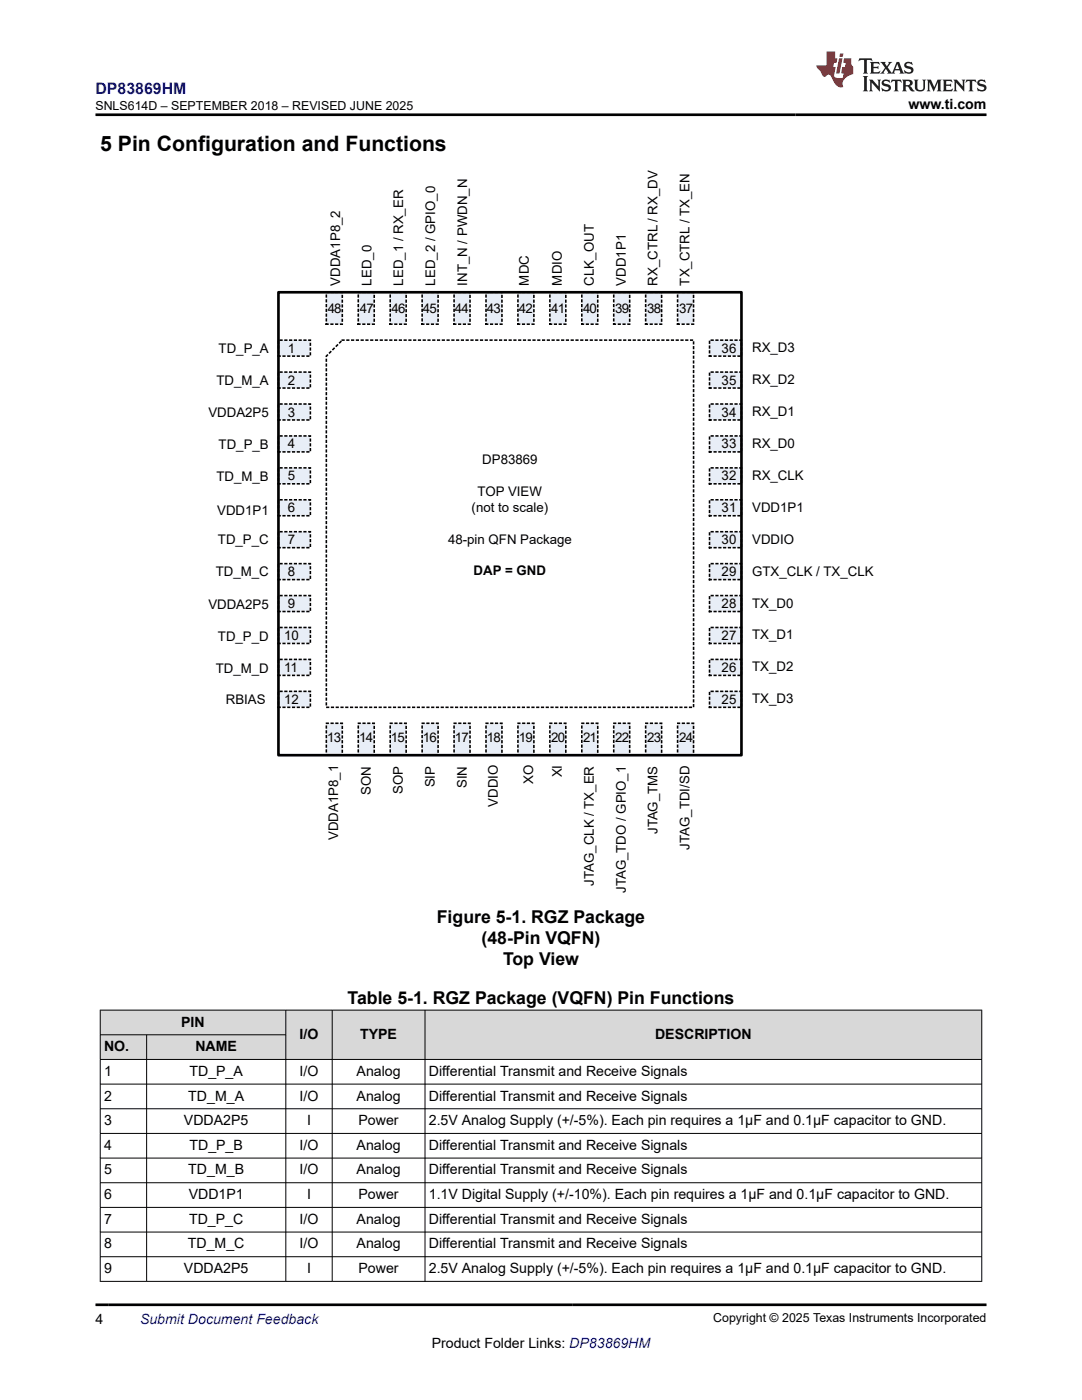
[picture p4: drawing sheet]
<svg xmlns="http://www.w3.org/2000/svg" width="216mm" height="279mm" viewBox="0 0 216 279" stroke-linecap="round" stroke-linejoin="round" font-family="sans-serif">
<defs><g id="words">
<text font-size="4.2" x="20" y="30.2">5 Pin Configuration and Functions</text>
<g font-size="3.5">
<text x="87.2" y="184.2">Figure 5-1. RGZ Package</text>
<text x="96.1" y="188.4">(48-Pin VQFN)</text>
<text x="100.4" y="192.7">Top View</text>
<text x="69.4" y="200.4">Table 5-1. RGZ Package (VQFN) Pin Functions</text>
</g>
<text font-size="3.2" fill="#00f" x="19" y="18.7">DP83869HM</text>
<g font-size="2.8">
<text x="181.3" y="21.8">www.ti.com</text>
<text x="20.8" y="209.8">NO.</text>
<text x="36.2" y="204.9">PIN</text>
<text x="39" y="209.8">NAME</text>
<text x="59.8" y="207.3">I/O</text>
<text x="71.9" y="207.3">TYPE</text>
<text x="130.7" y="207.3">DESCRIPTION</text>
<text x="20.8" y="214.7">1</text>
<text x="37.8" y="214.7">TD_P_A</text>
<text x="59.8" y="214.7">I/O</text>
<text x="71.2" y="214.7">Analog</text>
<text x="85.6" y="214.7">Differential Transmit and Receive Signals</text>
<text x="20.8" y="219.6">2</text>
<text x="37.6" y="219.6">TD_M_A</text>
<text x="59.8" y="219.6">I/O</text>
<text x="71.2" y="219.6">Analog</text>
<text x="85.6" y="219.6">Differential Transmit and Receive Signals</text>
<text x="20.8" y="224.6">3</text>
<text x="36.7" y="224.6">VDDA2P5</text>
<text x="61.3" y="224.6">I</text>
<text x="71.5" y="224.6">Power</text>
<text x="85.6" y="224.6">2.5V Analog Supply (+/-5%). Each pin requires a 1µF and 0.1µF capacitor to GND.</text>
<text x="20.8" y="229.5">4</text>
<text x="37.8" y="229.5">TD_P_B</text>
<text x="59.8" y="229.5">I/O</text>
<text x="71.2" y="229.5">Analog</text>
<text x="85.6" y="229.5">Differential Transmit and Receive Signals</text>
<text x="20.8" y="234.4">5</text>
<text x="20.8" y="239.3">6</text>
<text x="37.6" y="234.4">TD_M_B</text>
<text x="37.7" y="239.3">VDD1P1</text>
<text x="59.8" y="234.4">I/O</text>
<text x="61.3" y="239.3">I</text>
<text x="71.2" y="234.4">Analog</text>
<text x="71.5" y="239.3">Power</text>
<text x="85.6" y="234.4">Differential Transmit and Receive Signals</text>
<text x="85.6" y="239.3">1.1V Digital Supply (+/-10%). Each pin requires a 1µF and 0.1µF capacitor to GND.</text>
<text x="20.8" y="244.2">7</text>
<text x="37.7" y="244.2">TD_P_C</text>
<text x="59.8" y="244.2">I/O</text>
<text x="71.2" y="244.2">Analog</text>
<text x="85.6" y="244.2">Differential Transmit and Receive Signals</text>
<text x="20.8" y="249.2">8</text>
<text x="37.5" y="249.2">TD_M_C</text>
<text x="59.8" y="249.2">I/O</text>
<text x="71.2" y="249.2">Analog</text>
<text x="85.6" y="249.2">Differential Transmit and Receive Signals</text>
<text x="20.8" y="254.1">9</text>
<text x="36.7" y="254.1">VDDA2P5</text>
<text x="61.3" y="254.1">I</text>
<text x="71.5" y="254.1">Power</text>
<text x="85.6" y="254.1">2.5V Analog Supply (+/-5%). Each pin requires a 1µF and 0.1µF capacitor to GND.</text>
<text x="19" y="264.2">4</text>
<text x="86.1" y="269">Product Folder Links: DP83869HM</text>
</g>
<text font-size="2.8" fill="#00f" x="27.9" y="264.2">Submit Document Feedback</text>
<g font-size="2.6">
<text x="67.9" y="57" transform="rotate(-90 67.9 57)">VDDA1P8_2</text>
<text x="74.1" y="57" transform="rotate(-90 74.1 57)">LED_0</text>
<text x="80.5" y="57" transform="rotate(-90 80.5 57)">LED_1 / RX_ER</text>
<text x="86.8" y="57" transform="rotate(-90 86.8 57)">LED_2 / GPIO_0</text>
<text x="93.2" y="57" transform="rotate(-90 93.2 57)">INT_N / PWDN_N</text>
<text x="105.5" y="57" transform="rotate(-90 105.5 57)">MDC</text>
<text x="112.1" y="57" transform="rotate(-90 112.1 57)">MDIO</text>
<text x="118.5" y="57" transform="rotate(-90 118.5 57)">CLK_OUT</text>
<text x="124.9" y="57" transform="rotate(-90 124.9 57)">VDD1P1</text>
<text x="131.2" y="57" transform="rotate(-90 131.2 57)">RX_CTRL / RX_DV</text>
<text x="137.6" y="57" transform="rotate(-90 137.6 57)">TX_CTRL / TX_EN</text>
<text x="65.4" y="62.6">48</text>
<text x="71.8" y="62.6">47</text>
<text x="78.1" y="62.6">46</text>
<text x="84.4" y="62.6">45</text>
<text x="90.8" y="62.6">44</text>
<text x="97.1" y="62.6">43</text>
<text x="103.5" y="62.6">42</text>
<text x="110" y="62.6">41</text>
<text x="116.3" y="62.6">40</text>
<text x="122.7" y="62.6">39</text>
<text x="129.1" y="62.6">38</text>
<text x="135.5" y="62.6">37</text>
<text x="43.6" y="70.5">TD_P_A</text>
<text x="57.4" y="70.4">1</text>
<text x="144" y="70.4">36</text>
<text x="150.1" y="70.3">RX_D3</text>
<text x="43.2" y="76.9">TD_M_A</text>
<text x="57.4" y="76.7">2</text>
<text x="144" y="76.7">35</text>
<text x="150.1" y="76.6">RX_D2</text>
<text x="41.6" y="83.2">VDDA2P5</text>
<text x="57.4" y="83.1">3</text>
<text x="144" y="83.1">34</text>
<text x="150.1" y="83">RX_D1</text>
<text x="43.6" y="89.6">TD_P_B</text>
<text x="57.4" y="89.5">4</text>
<text x="144" y="89.5">33</text>
<text x="150.1" y="89.4">RX_D0</text>
<text x="43.2" y="96">TD_M_B</text>
<text x="57.4" y="95.9">5</text>
<text x="96.2" y="92.6">DP83869</text>
<text x="144" y="95.9">32</text>
<text x="150.1" y="95.8">RX_CLK</text>
<text x="95.3" y="99">TOP VIEW</text>
<text x="43.3" y="102.8">VDD1P1</text>
<text x="57.4" y="102.3">6</text>
<text x="94.1" y="102.1">(not to scale)</text>
<text x="144" y="102.3">31</text>
<text x="150.1" y="102.1">VDD1P1</text>
<text x="43.5" y="108.5">TD_P_C</text>
<text x="57.4" y="108.6">7</text>
<text x="89.4" y="108.5">48-pin QFN Package</text>
<text x="144" y="108.6">30</text>
<text x="150.1" y="108.5">VDDIO</text>
<text x="43" y="114.9">TD_M_C</text>
<text x="57.4" y="115">8</text>
<text x="94.5" y="114.8">DAP = GND</text>
<text x="144" y="115">29</text>
<text x="150.1" y="114.9">GTX_CLK / TX_CLK</text>
<text x="41.6" y="121.5">VDDA2P5</text>
<text x="57.4" y="121.4">9</text>
<text x="144" y="121.4">28</text>
<text x="150.1" y="121.2">TX_D0</text>
<text x="43.5" y="127.8">TD_P_D</text>
<text x="56.7" y="127.8">10</text>
<text x="144" y="127.8">27</text>
<text x="150.1" y="127.6">TX_D1</text>
<text x="43" y="134.2">TD_M_D</text>
<text x="56.7" y="134.1">11</text>
<text x="144" y="134.1">26</text>
<text x="150.1" y="134">TX_D2</text>
<text x="45" y="140.5">RBIAS</text>
<text x="56.7" y="140.5">12</text>
<text x="144" y="140.5">25</text>
<text x="150.1" y="140.4">TX_D3</text>
<text x="65.3" y="148.2">13</text>
<text x="71.7" y="148.2">14</text>
<text x="78" y="148.2">15</text>
<text x="84.4" y="148.2">16</text>
<text x="90.8" y="148.2">17</text>
<text x="97.1" y="148.2">18</text>
<text x="103.5" y="148.2">19</text>
<text x="110" y="148.2">20</text>
<text x="116.3" y="148.2">21</text>
<text x="122.7" y="148.2">22</text>
<text x="129.1" y="148.2">23</text>
<text x="135.5" y="148.2">24</text>
<text x="112.1" y="155.1" transform="rotate(-90 112.1 155.1)">XI</text>
<text x="74" y="158.6" transform="rotate(-90 74 158.6)">SON</text>
<text x="80.4" y="158.5" transform="rotate(-90 80.4 158.5)">SOP</text>
<text x="86.7" y="157.2" transform="rotate(-90 86.7 157.2)">SIP</text>
<text x="93.1" y="157.3" transform="rotate(-90 93.1 157.3)">SIN</text>
<text x="99.4" y="161" transform="rotate(-90 99.4 161)">VDDIO</text>
<text x="106.4" y="156.5" transform="rotate(-90 106.4 156.5)">XO</text>
<text x="67.5" y="167.6" transform="rotate(-90 67.5 167.6)">VDDA1P8_1</text>
<text x="131.2" y="166.5" transform="rotate(-90 131.2 166.5)">JTAG_TMS</text>
<text x="137.6" y="169.5" transform="rotate(-90 137.6 169.5)">JTAG_TDI/SD</text>
<text x="118.5" y="176.8" transform="rotate(-90 118.5 176.8)">JTAG_CLK / TX_ER</text>
<text x="124.8" y="178.2" transform="rotate(-90 124.8 178.2)">JTAG_TDO / GPIO_1</text>
</g>
<g font-size="2.5">
<text x="19.1" y="21.9">SNLS614D – SEPTEMBER 2018 – REVISED JUNE 2025</text>
<text x="142.3" y="263.9">Copyright © 2025 Texas Instruments Incorporated</text>
</g>
</g></defs>
<path d="M65.1 58.3h3.2v6.4h-3.2z" fill-rule="evenodd" fill="#e8eef7"/>
<path d="M65.1 58.3h3.2v6.4h-3.2z" fill="none" stroke="#000" stroke-width=".32" stroke-dasharray=".3 .6"/>
<path d="M71.5 58.3h3.2v6.4h-3.2z" fill-rule="evenodd" fill="#e8eef7"/>
<path d="M71.5 58.3h3.2v6.4h-3.2z" fill="none" stroke="#000" stroke-width=".32" stroke-dasharray=".3 .6"/>
<path d="M77.9 58.3h3.1v6.4h-3.1z" fill-rule="evenodd" fill="#e8eef7"/>
<path d="M77.9 58.3h3.1v6.4h-3.1z" fill="none" stroke="#000" stroke-width=".32" stroke-dasharray=".3 .6"/>
<path d="M84.2 58.3h3.2v6.4h-3.2z" fill-rule="evenodd" fill="#e8eef7"/>
<path d="M84.2 58.3h3.2v6.4h-3.2z" fill="none" stroke="#000" stroke-width=".32" stroke-dasharray=".3 .6"/>
<path d="M90.6 58.3h3.2v6.4h-3.2z" fill-rule="evenodd" fill="#e8eef7"/>
<path d="M90.6 58.3h3.2v6.4h-3.2z" fill="none" stroke="#000" stroke-width=".32" stroke-dasharray=".3 .6"/>
<path d="M97 58.3h3.2v6.4h-3.2z" fill-rule="evenodd" fill="#e8eef7"/>
<path d="M97 58.3h3.2v6.4h-3.2z" fill="none" stroke="#000" stroke-width=".32" stroke-dasharray=".3 .6"/>
<path d="M103.3 58.3h3.2v6.4h-3.2z" fill-rule="evenodd" fill="#e8eef7"/>
<path d="M103.3 58.3h3.2v6.4h-3.2z" fill="none" stroke="#000" stroke-width=".32" stroke-dasharray=".3 .6"/>
<path d="M109.7 58.3h3.2v6.4h-3.2z" fill-rule="evenodd" fill="#e8eef7"/>
<path d="M109.7 58.3h3.2v6.4h-3.2z" fill="none" stroke="#000" stroke-width=".32" stroke-dasharray=".3 .6"/>
<path d="M116.1 58.3h3.2v6.4h-3.2z" fill-rule="evenodd" fill="#e8eef7"/>
<path d="M116.1 58.3h3.2v6.4h-3.2z" fill="none" stroke="#000" stroke-width=".32" stroke-dasharray=".3 .6"/>
<path d="M122.5 58.3h3.1v6.4h-3.1z" fill-rule="evenodd" fill="#e8eef7"/>
<path d="M122.5 58.3h3.1v6.4h-3.1z" fill="none" stroke="#000" stroke-width=".32" stroke-dasharray=".3 .6"/>
<path d="M128.8 58.3h3.2v6.4h-3.2z" fill-rule="evenodd" fill="#e8eef7"/>
<path d="M128.8 58.3h3.2v6.4h-3.2z" fill="none" stroke="#000" stroke-width=".32" stroke-dasharray=".3 .6"/>
<path d="M135.2 58.3h3.2v6.4h-3.2z" fill-rule="evenodd" fill="#e8eef7"/>
<path d="M135.2 58.3h3.2v6.4h-3.2z" fill="none" stroke="#000" stroke-width=".32" stroke-dasharray=".3 .6"/>
<path d="M55.6 138h6.3v3.2h-6.3z" fill-rule="evenodd" fill="#e8eef7"/>
<path d="M55.6 138h6.3v3.2h-6.3z" fill="none" stroke="#000" stroke-width=".32" stroke-dasharray=".3 .6"/>
<path d="M55.6 131.6h6.3v3.2h-6.3z" fill-rule="evenodd" fill="#e8eef7"/>
<path d="M55.6 131.6h6.3v3.2h-6.3z" fill="none" stroke="#000" stroke-width=".32" stroke-dasharray=".3 .6"/>
<path d="M55.6 125.2h6.3v3.2h-6.3z" fill-rule="evenodd" fill="#e8eef7"/>
<path d="M55.6 125.2h6.3v3.2h-6.3z" fill="none" stroke="#000" stroke-width=".32" stroke-dasharray=".3 .6"/>
<path d="M55.6 118.9h6.3v3.1h-6.3z" fill-rule="evenodd" fill="#e8eef7"/>
<path d="M55.6 118.9h6.3v3.1h-6.3z" fill="none" stroke="#000" stroke-width=".32" stroke-dasharray=".3 .6"/>
<path d="M55.6 112.5h6.3v3.2h-6.3z" fill-rule="evenodd" fill="#e8eef7"/>
<path d="M55.6 112.5h6.3v3.2h-6.3z" fill="none" stroke="#000" stroke-width=".32" stroke-dasharray=".3 .6"/>
<path d="M55.6 106.1h6.3v3.2h-6.3z" fill-rule="evenodd" fill="#e8eef7"/>
<path d="M55.6 106.1h6.3v3.2h-6.3z" fill="none" stroke="#000" stroke-width=".32" stroke-dasharray=".3 .6"/>
<path d="M55.6 99.7h6.3v3.2h-6.3z" fill-rule="evenodd" fill="#e8eef7"/>
<path d="M55.6 99.7h6.3v3.2h-6.3z" fill="none" stroke="#000" stroke-width=".32" stroke-dasharray=".3 .6"/>
<path d="M55.6 93.4h6.3v3.2h-6.3z" fill-rule="evenodd" fill="#e8eef7"/>
<path d="M55.6 93.4h6.3v3.2h-6.3z" fill="none" stroke="#000" stroke-width=".32" stroke-dasharray=".3 .6"/>
<path d="M55.6 87h6.3v3.2h-6.3z" fill-rule="evenodd" fill="#e8eef7"/>
<path d="M55.6 87h6.3v3.2h-6.3z" fill="none" stroke="#000" stroke-width=".32" stroke-dasharray=".3 .6"/>
<path d="M55.6 80.6h6.3v3.2h-6.3z" fill-rule="evenodd" fill="#e8eef7"/>
<path d="M55.6 80.6h6.3v3.2h-6.3z" fill="none" stroke="#000" stroke-width=".32" stroke-dasharray=".3 .6"/>
<path d="M55.6 74.3h6.3v3.1h-6.3z" fill-rule="evenodd" fill="#e8eef7"/>
<path d="M55.6 74.3h6.3v3.1h-6.3z" fill="none" stroke="#000" stroke-width=".32" stroke-dasharray=".3 .6"/>
<path d="M55.6 67.9h6.3v3.2h-6.3z" fill-rule="evenodd" fill="#e8eef7"/>
<path d="M55.6 67.9h6.3v3.2h-6.3z" fill="none" stroke="#000" stroke-width=".32" stroke-dasharray=".3 .6"/>
<path d="M141.6 138h6.3v3.2h-6.3z" fill-rule="evenodd" fill="#e8eef7"/>
<path d="M141.6 138h6.3v3.2h-6.3z" fill="none" stroke="#000" stroke-width=".32" stroke-dasharray=".3 .6"/>
<path d="M141.6 131.6h6.3v3.2h-6.3z" fill-rule="evenodd" fill="#e8eef7"/>
<path d="M141.6 131.6h6.3v3.2h-6.3z" fill="none" stroke="#000" stroke-width=".32" stroke-dasharray=".3 .6"/>
<path d="M141.6 125.2h6.3v3.2h-6.3z" fill-rule="evenodd" fill="#e8eef7"/>
<path d="M141.6 125.2h6.3v3.2h-6.3z" fill="none" stroke="#000" stroke-width=".32" stroke-dasharray=".3 .6"/>
<path d="M141.6 118.9h6.3v3.1h-6.3z" fill-rule="evenodd" fill="#e8eef7"/>
<path d="M141.6 118.9h6.3v3.1h-6.3z" fill="none" stroke="#000" stroke-width=".32" stroke-dasharray=".3 .6"/>
<path d="M141.6 112.5h6.3v3.2h-6.3z" fill-rule="evenodd" fill="#e8eef7"/>
<path d="M141.6 112.5h6.3v3.2h-6.3z" fill="none" stroke="#000" stroke-width=".32" stroke-dasharray=".3 .6"/>
<path d="M141.6 106.1h6.3v3.2h-6.3z" fill-rule="evenodd" fill="#e8eef7"/>
<path d="M141.6 106.1h6.3v3.2h-6.3z" fill="none" stroke="#000" stroke-width=".32" stroke-dasharray=".3 .6"/>
<path d="M141.6 99.7h6.3v3.2h-6.3z" fill-rule="evenodd" fill="#e8eef7"/>
<path d="M141.6 99.7h6.3v3.2h-6.3z" fill="none" stroke="#000" stroke-width=".32" stroke-dasharray=".3 .6"/>
<path d="M141.6 93.4h6.3v3.2h-6.3z" fill-rule="evenodd" fill="#e8eef7"/>
<path d="M141.6 93.4h6.3v3.2h-6.3z" fill="none" stroke="#000" stroke-width=".32" stroke-dasharray=".3 .6"/>
<path d="M141.6 87h6.3v3.2h-6.3z" fill-rule="evenodd" fill="#e8eef7"/>
<path d="M141.6 87h6.3v3.2h-6.3z" fill="none" stroke="#000" stroke-width=".32" stroke-dasharray=".3 .6"/>
<path d="M141.6 80.6h6.3v3.2h-6.3z" fill-rule="evenodd" fill="#e8eef7"/>
<path d="M141.6 80.6h6.3v3.2h-6.3z" fill="none" stroke="#000" stroke-width=".32" stroke-dasharray=".3 .6"/>
<path d="M141.6 74.3h6.3v3.1h-6.3z" fill-rule="evenodd" fill="#e8eef7"/>
<path d="M141.6 74.3h6.3v3.1h-6.3z" fill="none" stroke="#000" stroke-width=".32" stroke-dasharray=".3 .6"/>
<path d="M141.6 67.9h6.3v3.2h-6.3z" fill-rule="evenodd" fill="#e8eef7"/>
<path d="M141.6 67.9h6.3v3.2h-6.3z" fill="none" stroke="#000" stroke-width=".32" stroke-dasharray=".3 .6"/>
<path d="M65.1 144.3h3.2v6.4h-3.2z" fill-rule="evenodd" fill="#e8eef7"/>
<path d="M65.1 144.3h3.2v6.4h-3.2z" fill="none" stroke="#000" stroke-width=".32" stroke-dasharray=".3 .6"/>
<path d="M71.5 144.3h3.2v6.4h-3.2z" fill-rule="evenodd" fill="#e8eef7"/>
<path d="M71.5 144.3h3.2v6.4h-3.2z" fill="none" stroke="#000" stroke-width=".32" stroke-dasharray=".3 .6"/>
<path d="M77.9 144.3h3.1v6.4h-3.1z" fill-rule="evenodd" fill="#e8eef7"/>
<path d="M77.9 144.3h3.1v6.4h-3.1z" fill="none" stroke="#000" stroke-width=".32" stroke-dasharray=".3 .6"/>
<path d="M84.2 144.3h3.2v6.4h-3.2z" fill-rule="evenodd" fill="#e8eef7"/>
<path d="M84.2 144.3h3.2v6.4h-3.2z" fill="none" stroke="#000" stroke-width=".32" stroke-dasharray=".3 .6"/>
<path d="M90.6 144.3h3.2v6.4h-3.2z" fill-rule="evenodd" fill="#e8eef7"/>
<path d="M90.6 144.3h3.2v6.4h-3.2z" fill="none" stroke="#000" stroke-width=".32" stroke-dasharray=".3 .6"/>
<path d="M97 144.3h3.2v6.4h-3.2z" fill-rule="evenodd" fill="#e8eef7"/>
<path d="M97 144.3h3.2v6.4h-3.2z" fill="none" stroke="#000" stroke-width=".32" stroke-dasharray=".3 .6"/>
<path d="M103.3 144.3h3.2v6.4h-3.2z" fill-rule="evenodd" fill="#e8eef7"/>
<path d="M103.3 144.3h3.2v6.4h-3.2z" fill="none" stroke="#000" stroke-width=".32" stroke-dasharray=".3 .6"/>
<path d="M109.7 144.3h3.2v6.4h-3.2z" fill-rule="evenodd" fill="#e8eef7"/>
<path d="M109.7 144.3h3.2v6.4h-3.2z" fill="none" stroke="#000" stroke-width=".32" stroke-dasharray=".3 .6"/>
<path d="M116.1 144.3h3.2v6.4h-3.2z" fill-rule="evenodd" fill="#e8eef7"/>
<path d="M116.1 144.3h3.2v6.4h-3.2z" fill="none" stroke="#000" stroke-width=".32" stroke-dasharray=".3 .6"/>
<path d="M122.5 144.3h3.1v6.4h-3.1z" fill-rule="evenodd" fill="#e8eef7"/>
<path d="M122.5 144.3h3.1v6.4h-3.1z" fill="none" stroke="#000" stroke-width=".32" stroke-dasharray=".3 .6"/>
<path d="M128.8 144.3h3.2v6.4h-3.2z" fill-rule="evenodd" fill="#e8eef7"/>
<path d="M128.8 144.3h3.2v6.4h-3.2z" fill="none" stroke="#000" stroke-width=".32" stroke-dasharray=".3 .6"/>
<path d="M135.2 144.3h3.2v6.4h-3.2z" fill-rule="evenodd" fill="#e8eef7"/>
<path d="M68.3 67.9h70.1v73.3h-73.3v-70.1zM135.2 144.3h3.2v6.4h-3.2z" fill="none" stroke="#000" stroke-width=".32" stroke-dasharray=".3 .6"/>
<path d="M55.6 58.3h92.3v92.4h-92.3z" fill="none" stroke="#000" stroke-width=".53"/>
<g fill="#d8d8d8">
<path d="M20 201.6h175.9v4.9h-175.9z" fill-rule="evenodd"/>
<path d="M20.1 201.7h36.9v4.8h-36.9z" fill-rule="evenodd"/>
<path d="M57.1 201.7h9.1v9.7h-9.1z" fill-rule="evenodd"/>
<path d="M66.4 201.7h18.3v9.7h-18.3z" fill-rule="evenodd"/>
<path d="M84.9 201.7h110.9v9.7h-110.9z" fill-rule="evenodd"/>
<path d="M20.1 206.6h9.1v4.8h-9.1z" fill-rule="evenodd"/>
<path d="M29.3 206.6h27.7v4.8h-27.7z" fill-rule="evenodd"/>
</g>
<g fill="none" stroke="#000" stroke-width=".2">
<path d="M19.9 201.6h176.1M19.9 206.5h37.2M19.9 211.4h176.1M19.9 216.4h176.1M20 201.5v54.3M29.3 206.5v49.3M57 201.5v54.3M66.3 201.5v54.3M84.8 201.5v54.3M195.9 201.5v54.3M19.9 221.3h176.1M19.9 226.2h176.1"/>
<path d="M19.9 231.1h176.1M19.9 236h176.1M19.9 241h176.1M19.9 245.9h176.1M19.9 250.8h176.1M19.9 255.7h176.1"/>
</g>
<path d="M171.5 11.6l-.2 .6 .5-.2h.6v.1v2.2l-.2 .4h1l-.2-.4v-2.2v-.1h.5l.6 .2-.2-.6zM173.6 12.4l.2 .3v1.6l-.2 .4h1.9l.1-.6a1.08 1.08 0 0 1-1.3 .2v-.7h.6l.4 .2v-.7l-.4 .2h-.6v-.5l.2-.2a1 1 0 0 1 1 .3l-.1-.5zM175.7 12.4l.9 1.1-1 1.2h.9l-.2-.2 .5-.8 .4 .8-.2 .2h1.6l-.2-.2 .2-.5h.9l.1 .5-.1 .2h.9l-.2-.4-.8-1.9h-.5l-.9 2.1-.9-1.1 .9-1h-.8l.2 .2-.4 .6-.4-.6 .2-.2zM179 12.8l.4 1h-.7zM180.7 12.5a.65 .65 0 0 0-.2 .7 .65 .65 0 0 0 .6 .5l.6 .1 .1 .3a.79 .79 0 0 1-.7 .4 .79 .79 0 0 1-.7-.5l.1 .7 .2-.1a.93 .93 0 0 0 1.1 0 .93 .93 0 0 0 .4-.9 1.46 1.46 0 0 0-1.2-.6l-.1-.3a1.09 1.09 0 0 1 1.2 .2l-.2-.6-.1 .1-.5-.2zM172.2 15.2l.2 .4v2.2l-.2 .4h1l-.2-.4v-2.2l.2-.4zM173.4 15.9l.2 .4v1.5l-.2 .4h.8l-.3-.4 .1-1.3 1.6 1.8v-2l.2-.4h-.7l.1 .2 .1 1.1-1.2-1.3zM176.2 16a.65 .65 0 0 0-.2 .8 .65 .65 0 0 0 .6 .4l.6 .2 .1 .2a.79 .79 0 0 1-.7 .4 .79 .79 0 0 1-.7-.5l.1 .7 .2-.1a.93 .93 0 0 0 1.1 .1 .93 .93 0 0 0 .4-1 1.46 1.46 0 0 0-1.2-.5l-.1-.4a1.09 1.09 0 0 1 1.2 .2l-.1-.6-.2 .1-.5-.1zM177.9 15.9l-.1 .6a.63 .63 0 0 1 .8-.3v1.6l-.3 .4h1l-.2-.4v-1.6a.66 .66 0 0 1 .8 .3l-.1-.6zM180 15.9l.2 .4v1.5l-.2 .4h1l-.2-.2-.1-.7h.5l.1 .2a.79 .79 0 0 0 1.2 .6l-1-.9a.61 .61 0 0 0 .6-.6 .61 .61 0 0 0-.5-.7zM180.8 16.2h.1a.47 .47 0 0 1 .5 .1 .47 .47 0 0 1 .1 .5l-.1 .1-.7 .1zM182.3 15.9l.2 .2a2.27 2.27 0 0 0 .4 2 1.04 1.04 0 0 0 1.7-.7v-1.3l.2-.2h-.8l.2 .4v1.1a.6 .6 0 0 1-.6 .6 .6 .6 0 0 1-.6-.6v-1.1l.3-.4zM184.9 15.9l.2 .4v1.5l-.2 .4h.8l-.3-.4v-1.4l.9 1.9 .9-1.9v1.4l-.3 .4h1l-.2-.4v-1.5l.2-.4h-.8l-.7 1.5-.6-1.5zM188.1 15.9l.2 .4v1.5l-.2 .4h1.9l.1-.6a1.09 1.09 0 0 1-1.3 .2v-.7h.6l.4 .2v-.6l-.4 .2h-.6v-.6l.2-.1a1.01 1.01 0 0 1 1 .3l-.1-.6zM190.2 15.9l.3 .4v1.5l-.3 .4h.8l-.2-.4v-1.3l1.6 1.8v-2l.2-.4h-.7l.2 .2v1.1l-1.2-1.3zM192.8 15.9l-.1 .6a.63 .63 0 0 1 .8-.3v1.6l-.3 .4h1l-.2-.4v-1.6a.66 .66 0 0 1 .8 .3l-.1-.6zM195.2 16a.65 .65 0 0 0-.2 .8 .65 .65 0 0 0 .6 .4l.6 .2 .2 .2a.79 .79 0 0 1-.7 .4 .79 .79 0 0 1-.7-.5l.1 .7 .2-.1a.93 .93 0 0 0 1 .1 .93 .93 0 0 0 .5-1 1.46 1.46 0 0 0-1.3-.5v-.4a1.09 1.09 0 0 1 1.2 .2l-.2-.6-.2 .1-.5-.1z" fill="#231f20"/>
<path d="M164.9 10.3v2.7h-2l.1 .4 .8 1a.95 .95 0 0 0 1 .9 .59 .59 0 0 1 .5-.4 .59 .59 0 0 1 .5 .3l.4 .8a1.59 1.59 0 0 0 2.1 1.4 1.61 1.61 0 0 1 1-2.3l1-.3-.1-1.5a1.59 1.59 0 0 1-.3-1.7h-1.5l-.2 .9h.6l-.2 .9h-.5l-.2 .9v.3l.4 .1-.1 .9h-.7a.73 .73 0 0 1-1-.7l.3-1.5h-.5l.1-.9h.5l.2-.9h-.5v-1.3zM167.4 11.6l-.6 3.1h.7l.6-3.1zM167.6 10.7l-.1 .6h.7l.1-.6z" fill="#ed1c24"/>
<path d="M19 22.9h177.8M19 260.4h177.8" fill="none" stroke="#000" stroke-width=".53"/>
<use href="#words"/>
</svg>
